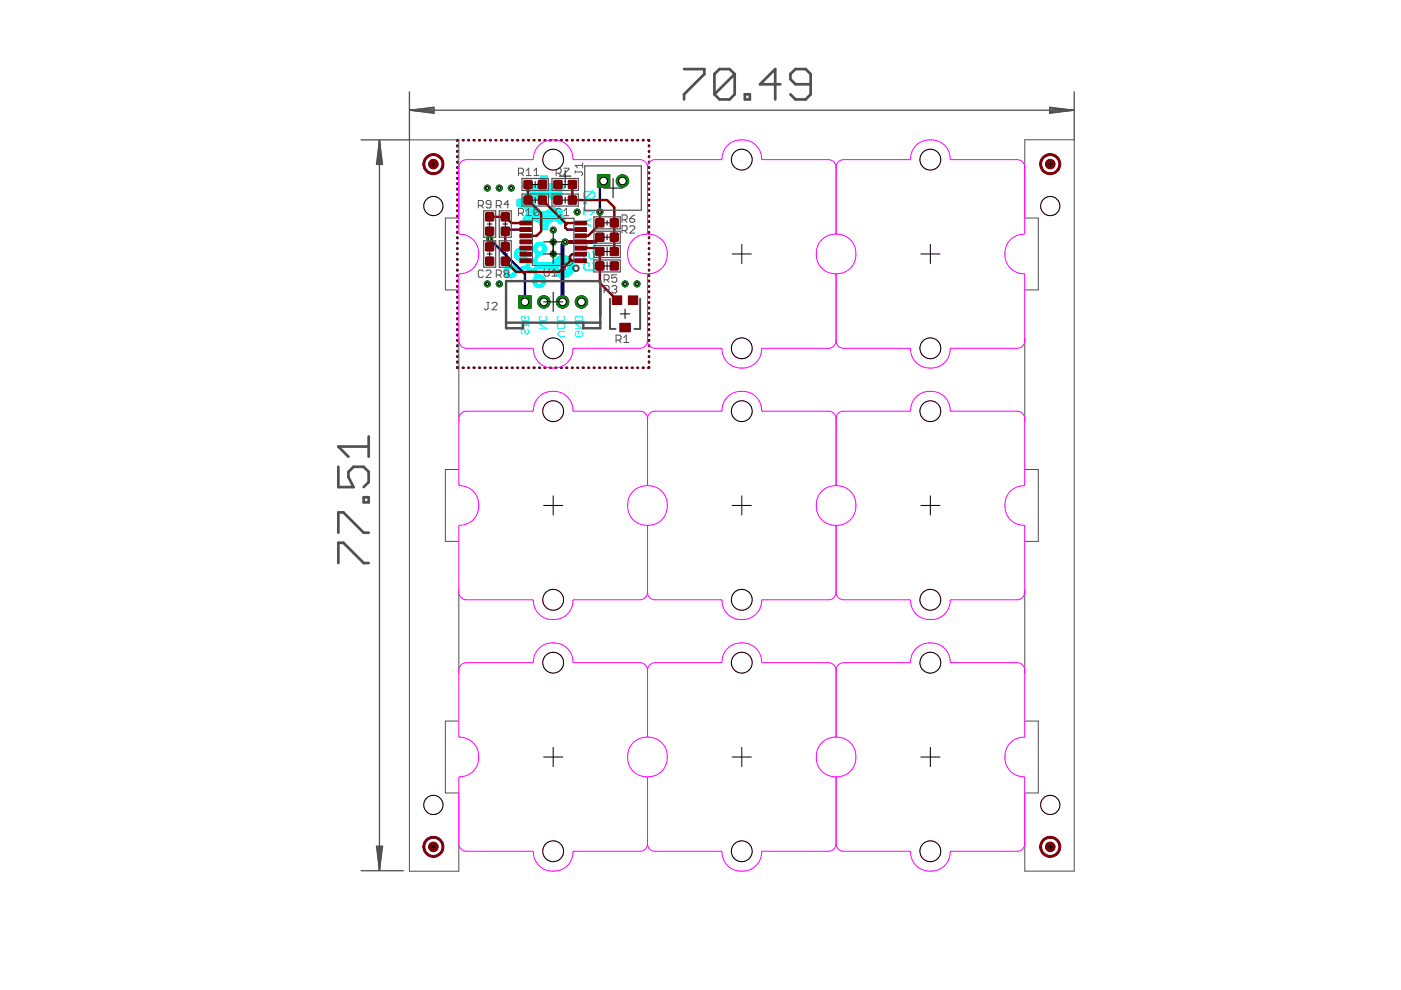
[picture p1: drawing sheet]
<svg xmlns="http://www.w3.org/2000/svg" width="297mm" height="210mm" viewBox="0 0 297 210" stroke-linecap="round" stroke-linejoin="round" font-family="sans-serif">
<path d="M118.6 37.3h2.5M119.8 36.1v2.5M118.9 56.4h1.9M119.8 55.4v1.9" fill="none" stroke="#000" stroke-width=".21"/>
<g fill="none" stroke="#0ff" stroke-width=".21">
<path d="M110.5 68.6v.6M110.5 68.9h1.6M111.8 69.8l.3 .2v.5l-.3 .3h-.2l-.3-.3v-.5l-.2-.2h-.3l-.3 .2v.5l.3 .3M111.8 67l.3 .3v.5l-.3 .3h-1l-.3-.3v-.5l.3-.3h.5v.6M112.1 68.6v.6M114.6 67l-.3 .3v.5l.3 .3h1.1l.2-.3v-.5l-.2-.3M115.9 68.7h-1.6l1.6 1h-1.6M118.4 67l-.2 .3v.5l.2 .3h1.1l.2-.3v-.5l-.2-.3M118.4 68.7l-.2 .2v.5l.2 .3h1.1l.2-.3v-.5l-.2-.2M119.7 70.3h-1l-.5 .5 .5 .6h1M122 67.3l.2-.3h1.1l.2 .3v.8h-1.5zM123.3 70.3l.2 .3v.5l-.2 .3h-1.1l-.2-.3v-.5l.2-.3h.5v.5"/>
<path d="M123.5 68.7h-1.5l1.5 1h-1.5"/>
</g>
<g fill="none" stroke="#0ff" stroke-width=".32">
<path d="M111.2 39.4l.8 1.5-.8 1.5v-.2l-1.3 .2v1.3h1.5l.6 1.5-.8 1.3M111.2 39.4h1.5M111.3 39.6h8.2M111.5 39.9h7.8M111.5 39.1h.9M111.7 38.8h.5M113.1 39.4l-1.3-.9-.9 1 .9 1.3-.5 1.2-1.6 .3v1.4l1.6 .2M113.7 39.4h3.2M114.4 38.9l.3-1.6h1.3l.3 1.6 1.3 .5M114.4 38.9l-1.2 .5M114.5 39.1l-1.5 .5-1-1-.8 .8M114.5 39.1h1.8"/>
<path d="M114.5 38.8h1.7M114.6 38.6h1.5M114.6 38.3h1.4M114.7 38h1.2M114.7 37.7h1.1M115.8 37.6l.5 1.5M116 37.6h-1.3l-.2 1.5M116.3 39.1l1.2 .5 1.3-.7 .8 .7-.8 1 .3 .5-2.1 .8-.5-.5-1.5-.5-1.3 .8v-.3l-.5 1.5M117.6 39.4l1.3-.8 .9 .9-.8 1.2 .3 .5-2.3 1M117.9 39.4h1.4M118.4 39.1h.6M109.9 43.5h3.4"/>
<path d="M109.9 43.2h3.4M109.9 42.9h3.3M109.9 42.7h3.4M110.1 42.4h3.3M111.2 46.5l.5 .7 1.5-.7 1.3 .5M111.2 46.5h8.4M111.3 42.1h2.2M111.4 46.8h1.3M111.4 46.2h8M111.5 43.8h1.9M111.5 41.8h2.1M111.5 45.9h7.6"/>
<path d="M111.5 47h.6M111.5 44h1.9M111.6 41.6h2.3M111.6 40.2h7.5M111.7 44.3h1.9M111.7 45.7h7.3M111.7 44.6h2.4M111.7 40.5h7.2M111.8 41.3h2.5M111.8 44.8h2.8M111.8 45.4h7.1M111.9 40.7h7"/>
<path d="M111.9 41h2.9M111.9 45.1h7.1M113.2 42.9l.3 1.3 1.2 .8h1.3l1-1.1 2.1 1.1-.3 .5 .8 1M113.9 46.8h3M114.5 47l.2 1.5h1.3v-1.5M114.5 47h1.5M114.5 47.3h1.5M114.6 47.6h1.4M114.6 47.8h1.4M114.7 48.1h1.3M114.7 48.4h1.3M115.4 41h3.6"/>
<path d="M116.1 44.8h2.7M116.2 41.3h2.5M116.4 44.6h1.9M116.7 44.3h1M116.7 41.6h1.3M116.9 42.2a1.86 1.86 0 0 0-2.8-.6 1.86 1.86 0 0 0 0 2.9 1.86 1.86 0 0 0 2.8-.7M116.9 44h.3M116.9 41.8h.3M117 43.8l2.3 1-.3 .5 .8 1.2-.9 1-1.3-.9-1.3 .5-.3 1.6h-1.3l-.3-1.6-1.3-.5-1.3 .9-.9-1 .9-1.3-.5-1.2M118.2 46.8h1.1M118.5 47h.5M119.6 46.5l-.8 .7-1-.7-1.8 .5"/>
<path d="M123.8 52.6h2.2v-1.1l-.4-.4h-.7l-.4 .4v1.1M123.8 42.9h.4v.3h-.4zM123.8 44.1v1.5M123.8 51.1l.7 .7M123.8 44.8h2.2l-.7 .8M125.3 46.4l-1.5 .8 1.5 .7M125.6 55.8l.4 .4v.7l-.4 .4h-1.4l-.4-.4v-.7l.4-.4h.7v.7M125.6 40.6l.4 .4v.7l-.4 .4h-1.4M125.6 53.4l.4 .4v.7l-.4 .4h-.3l-.4-.4v-.7l-.4-.4h-.3l-.4 .4v.7l.4 .4M125.6 40.6h-1.4l-.4 .4v.7l.4 .4M125.6 40.6l-1.4 1.5"/>
</g>
<g fill="#0ff" stroke="#0ff" stroke-width=".21">
<path d="M121.7 56.4l.1 .2z"/>
<path d="M121.7 56v1z"/>
<path d="M121.6 55.8l.1 1.4z"/>
<path d="M121.6 55.6v1.7z"/>
<path d="M121.5 55.5l.1 2z"/>
<path d="M121.5 55.5v2.1z"/>
<path d="M121.4 55.4l.1 2.3z"/>
<path d="M121.4 55.2v2.5z"/>
<path d="M121.3 55.2l.1 2.6z"/>
<path d="M121.3 55.1v2.8z"/>
<path d="M121.2 55.1l.1 2.8z"/>
<path d="M121.2 55v3z"/>
<path d="M121.1 54.9l.1 3.2z"/>
<path d="M121.1 54.9v3.2z"/>
<path d="M121 54.8l.1 3.4z"/>
<path d="M121 54.8v3.5z"/>
<path d="M120.9 54.7l.1 3.6z"/>
<path d="M120.9 54.7v3.6z"/>
<path d="M120.8 54.6l.1 3.8z"/>
<path d="M120.8 54.6v3.8z"/>
<path d="M120.7 54.6l.1 3.8z"/>
<path d="M120.7 54.5v3.9z"/>
<path d="M120.6 54.5v4z"/>
<path d="M120.5 54.5l.1 4z"/>
<path d="M120.5 54.4v2z"/>
<path d="M120.5 56.6v2z"/>
<path d="M120.4 54.4l.1 1.8z"/>
<path d="M120.4 56.9l.1 1.7z"/>
<path d="M120.4 54.4v1.7z"/>
<path d="M120.4 57v1.7z"/>
<path d="M120.3 54.4l.1 1.5z"/>
<path d="M120.3 57.1l.1 1.6z"/>
<path d="M120.3 54.3v1.6z"/>
<path d="M120.3 57.1v1.6z"/>
<path d="M120.2 54.3v1.5z"/>
<path d="M120.2 57.2v1.5z"/>
<path d="M120.2 57.3v1.4z"/>
<path d="M120.1 54.3v1.4z"/>
<path d="M120.1 57.3v1.5z"/>
<path d="M120.1 54.3v1.3z"/>
<path d="M120 54.3l.1 1.3z"/>
<path d="M120 57.4l.1 1.3z"/>
<path d="M120 54.2v1.4z"/>
<path d="M120 57.4v1.3z"/>
<path d="M119.9 54.2l.1 1.3z"/>
<path d="M119.9 57.4l.1 1.4z"/>
<path d="M119.8 54.2l.1 1.3z"/>
<path d="M119.8 57.5l.1 1.3z"/>
<path d="M119.8 54.2v1.3z"/>
<path d="M119.8 57.5v1.3z"/>
<path d="M119.7 54.2v1.3z"/>
<path d="M119.7 57.5v1.3z"/>
<path d="M119.6 54.2v1.3z"/>
<path d="M119.6 57.5v1.3z"/>
<path d="M119.5 54.2l.1 1.3z"/>
<path d="M119.5 57.6l.1 1.2z"/>
<path d="M119.5 54.2v1.3z"/>
<path d="M119.5 57.6v1.2z"/>
<path d="M119.4 54.2l.1 1.3z"/>
<path d="M119.4 57.6l.1 1.2z"/>
<path d="M119.4 54.2v1.3z"/>
<path d="M119.4 57.6v1.2z"/>
<path d="M119.3 54.2l.1 1.3z"/>
<path d="M119.3 57.6l.1 1.2z"/>
<path d="M119.3 54.2v1.3z"/>
<path d="M119.3 57.6v1.2z"/>
<path d="M119.2 54.2v1.3z"/>
<path d="M119.2 57.5v1.3z"/>
<path d="M119.1 54.2l.1 1.3z"/>
<path d="M119.1 57.5l.1 1.3z"/>
<path d="M119.1 54.2v1.3z"/>
<path d="M119.1 57.5v1.3z"/>
<path d="M119 54.2l.1 1.3z"/>
<path d="M119 57.5l.1 1.3z"/>
<path d="M119 54.2v1.3z"/>
<path d="M119 57.5v1.3z"/>
<path d="M118.9 54.2l.1 1.3z"/>
<path d="M118.9 57.5l.1 1.3z"/>
<path d="M118.9 54.2v1.3z"/>
<path d="M118.9 57.4v1.3z"/>
<path d="M118.8 54.2l.1 1.4z"/>
<path d="M118.8 57.4l.1 1.3z"/>
<path d="M118.8 54.3v1.3z"/>
<path d="M118.8 57.4v1.3z"/>
<path d="M118.7 54.3l.1 1.3z"/>
<path d="M118.7 57.3l.1 1.5z"/>
<path d="M118.7 54.3v1.4z"/>
<path d="M118.7 57.3v1.4z"/>
<path d="M118.6 54.3l.1 1.5z"/>
<path d="M118.6 57.2l.1 1.5z"/>
<path d="M118.6 54.3v1.5z"/>
<path d="M118.6 57.2v1.5z"/>
<path d="M118.5 54.3l.1 1.6z"/>
<path d="M118.5 57.1l.1 1.6z"/>
<path d="M118.5 54.4v1.5z"/>
<path d="M118.5 57.1v1.6z"/>
<path d="M118.4 54.4l.1 1.7z"/>
<path d="M118.4 57l.1 1.6z"/>
<path d="M118.4 54.4v1.8z"/>
<path d="M118.4 56.8v1.8z"/>
<path d="M118.3 54.4l.1 4.2z"/>
<path d="M118.3 54.5v4z"/>
<path d="M118.2 54.5l.1 4z"/>
<path d="M118.2 54.5v4z"/>
<path d="M118.1 54.5l.1 3.9z"/>
<path d="M118.1 54.6v3.8z"/>
<path d="M118 54.6l.1 3.8z"/>
<path d="M118 54.7v3.6z"/>
<path d="M117.9 54.7l.1 3.6z"/>
<path d="M117.9 54.7v3.6z"/>
<path d="M117.8 54.8l.1 3.5z"/>
<path d="M117.8 54.8v3.4z"/>
<path d="M117.7 54.9l.1 3.2z"/>
<path d="M117.7 54.9v3.2z"/>
<path d="M117.6 55l.1 3z"/>
<path d="M117.6 55.1v2.8z"/>
<path d="M117.5 55.1l.1 2.8z"/>
<path d="M117.5 55.2v2.6z"/>
<path d="M117.4 55.3l.1 2.4z"/>
<path d="M117.4 55.4v2.2z"/>
<path d="M117.3 55.5v2z"/>
<path d="M117.2 55.6l.1 1.8z"/>
<path d="M117.2 55.6v1.7z"/>
<path d="M117.1 55.7l.1 1.6z"/>
<path d="M117.1 55.6v1.6z"/>
<path d="M117 55.7l.1 1.5z"/>
<path d="M117 55.7v1.5z"/>
<path d="M116.9 55.7v1.4z"/>
<path d="M116.9 55.8v1.3z"/>
<path d="M116.8 55.8v1.3z"/>
<path d="M116.7 55.8l.1 1.3z"/>
<path d="M116.6 55.8l.1 1.3z"/>
<path d="M116.6 55.8v1.3z"/>
<path d="M116.5 55.8l.1 1.3z"/>
<path d="M116.5 55.8v1.3z"/>
<path d="M116.4 55.8v1.3z"/>
<path d="M116.3 55.8v1.3z"/>
<path d="M116.2 55.8l.1 1.3z"/>
<path d="M116.2 55.8v1.3z"/>
<path d="M116.1 55.8l.1 1.2z"/>
<path d="M116.1 55.8v1.2z"/>
<path d="M116 55.8l.1 1.2z"/>
<path d="M116 55.8v1.2z"/>
<path d="M115.9 55.8v1.2z"/>
<path d="M115.8 55.8l.1 1.2z"/>
<path d="M115.8 55.8v1.2z"/>
<path d="M115.7 52.3l.1 .8z"/>
<path d="M115.7 55.8l.1 1.2z"/>
<path d="M115.7 52.2v1z"/>
<path d="M115.7 55.8v1.2z"/>
<path d="M115.6 52.1l.1 1.2z"/>
<path d="M115.6 55.8l.1 1.2z"/>
<path d="M115.6 52v1.4z"/>
<path d="M115.6 55.8v1.2z"/>
<path d="M115.6 59.3v.7z"/>
<path d="M115.5 51.9l.1 1.6z"/>
<path d="M115.5 55.8l.1 1.2z"/>
<path d="M115.5 59.2l.1 .9z"/>
<path d="M115.5 51.8v1.8z"/>
<path d="M115.5 55.7v1.3z"/>
<path d="M115.5 59.1v1.2z"/>
<path d="M115.4 51.8l.1 1.8z"/>
<path d="M115.4 55.7l.1 1.3z"/>
<path d="M115.4 59l.1 1.3z"/>
<path d="M115.4 51.7v2z"/>
<path d="M115.4 55.7v1.3z"/>
<path d="M115.4 58.9v1.5z"/>
<path d="M115.3 51.7l.1 2z"/>
<path d="M115.3 55.7l.1 1.3z"/>
<path d="M115.3 58.8l.1 1.7z"/>
<path d="M115.3 51.6v2.2z"/>
<path d="M115.3 55.7v1.3z"/>
<path d="M115.3 58.8v1.7z"/>
<path d="M115.2 51.6l.1 2.2z"/>
<path d="M115.2 55.7l.1 1.3z"/>
<path d="M115.2 58.7l.1 1.9z"/>
<path d="M115.2 51.6v2.2z"/>
<path d="M115.2 55.7v1.3z"/>
<path d="M115.2 58.7v1.9z"/>
<path d="M115.1 51.5l.1 2.4z"/>
<path d="M115.1 55.7l.1 1.3z"/>
<path d="M115.1 58.6l.1 2.1z"/>
<path d="M115.1 51.5v1.1z"/>
<path d="M115.1 52.8v1.1z"/>
<path d="M115.1 55.7v1.3z"/>
<path d="M115.1 58.5v2.2z"/>
<path d="M115 51.5l.1 1z"/>
<path d="M115 53l.1 .9z"/>
<path d="M115 55.7l.1 1.3z"/>
<path d="M115 58.5l.1 2.3z"/>
<path d="M115 51.5v.8z"/>
<path d="M115 53v1z"/>
<path d="M115 55.7v1.3z"/>
<path d="M115 58.5v2.3z"/>
<path d="M114.9 51.4l.1 .9z"/>
<path d="M114.9 53.2l.1 .8z"/>
<path d="M114.9 55.7l.1 1.3z"/>
<path d="M114.9 58.4l.1 1.3z"/>
<path d="M114.9 59.7l.1 1.1z"/>
<path d="M114.9 51.4v.8z"/>
<path d="M114.9 53.2v.8z"/>
<path d="M114.9 55.7v1.3z"/>
<path d="M114.9 58.4v1z"/>
<path d="M114.9 59.9v.9z"/>
<path d="M114.8 51.4l.1 .8z"/>
<path d="M114.8 53.3l.1 .7z"/>
<path d="M114.8 55.7l.1 1.3z"/>
<path d="M114.8 58.4l.1 .9z"/>
<path d="M114.8 60l.1 .9z"/>
<path d="M114.8 51.4v.8z"/>
<path d="M114.8 53.3v.7z"/>
<path d="M114.8 55.7v1.3z"/>
<path d="M114.8 58.4v.8z"/>
<path d="M114.8 60.1v.8z"/>
<path d="M114.7 51.4l.1 .8z"/>
<path d="M114.7 53.3l.1 .7z"/>
<path d="M114.7 55.7l.1 1.3z"/>
<path d="M114.7 58.4l.1 .8z"/>
<path d="M114.7 60.1l.1 .8z"/>
<path d="M114.7 51.4v.7z"/>
<path d="M114.7 53.3v.7z"/>
<path d="M114.7 55.7v1.3z"/>
<path d="M114.7 58.4v.8z"/>
<path d="M114.7 60.2v.7z"/>
<path d="M114.6 51.4l.1 .7z"/>
<path d="M114.6 53.3l.1 .7z"/>
<path d="M114.6 55.7l.1 1.3z"/>
<path d="M114.6 58.3l.1 .8z"/>
<path d="M114.6 60.2l.1 .7z"/>
<path d="M114.6 51.4v.7z"/>
<path d="M114.6 53.4v.7z"/>
<path d="M114.6 55.7v1.3z"/>
<path d="M114.6 58.3v.8z"/>
<path d="M114.6 60.2v.8z"/>
<path d="M114.5 51.4l.1 .7z"/>
<path d="M114.5 53.4l.1 .7z"/>
<path d="M114.5 55.7l.1 1.3z"/>
<path d="M114.5 58.3l.1 .8z"/>
<path d="M114.5 60.3l.1 .7z"/>
<path d="M114.5 51.4v.7z"/>
<path d="M114.5 53.4v.7z"/>
<path d="M114.5 55.7v1.3z"/>
<path d="M114.5 58.3v.8z"/>
<path d="M114.5 60.3v.7z"/>
<path d="M114.4 51.4l.1 .7z"/>
<path d="M114.4 53.4l.1 .7z"/>
<path d="M114.4 55.7l.1 1.3z"/>
<path d="M114.4 58.3l.1 .8z"/>
<path d="M114.4 60.3l.1 .7z"/>
<path d="M114.4 51.4v.7z"/>
<path d="M114.4 53.4v.7z"/>
<path d="M114.4 55.7v1.3z"/>
<path d="M114.4 58.3v.8z"/>
<path d="M114.4 60.3v.7z"/>
<path d="M114.3 51.4l.1 .7z"/>
<path d="M114.3 53.4l.1 .7z"/>
<path d="M114.3 55.7l.1 1.3z"/>
<path d="M114.3 58.3l.1 .7z"/>
<path d="M114.3 60.3l.1 .7z"/>
<path d="M114.3 51.4v.7z"/>
<path d="M114.3 53.4v.8z"/>
<path d="M114.3 55.7v1.3z"/>
<path d="M114.3 58.3v.7z"/>
<path d="M114.3 60.3v.7z"/>
<path d="M114.2 51.4l.1 .7z"/>
<path d="M114.2 53.3l.1 .9z"/>
<path d="M114.2 55.7l.1 1.3z"/>
<path d="M114.2 58.3l.1 .7z"/>
<path d="M114.2 60.3l.1 .7z"/>
<path d="M114.2 51.4v.8z"/>
<path d="M114.2 53.3v1z"/>
<path d="M114.2 55.7v1.3z"/>
<path d="M114.2 58.3v.8z"/>
<path d="M114.2 60.3v.7z"/>
<path d="M114.1 51.4l.1 .8z"/>
<path d="M114.1 53.3l.1 1z"/>
<path d="M114.1 55.7l.1 1.3z"/>
<path d="M114.1 58.3l.1 .8z"/>
<path d="M114.1 60.3l.1 .7z"/>
<path d="M114.1 51.4v.8z"/>
<path d="M114.1 53.3v1.1z"/>
<path d="M114.1 55.7v1.3z"/>
<path d="M114.1 58.3v.8z"/>
<path d="M114.1 60.3v.7z"/>
<path d="M114 51.4v.8z"/>
<path d="M114 53.2v1.4z"/>
<path d="M114 55.6v1.5z"/>
<path d="M114 58.3v.8z"/>
<path d="M114 60.3v.7z"/>
<path d="M114 51.4v.9z"/>
<path d="M114 53.2v1.5z"/>
<path d="M114 58.2v.9z"/>
<path d="M114 60.2v.7z"/>
<path d="M113.9 51.5l.1 .8z"/>
<path d="M113.9 53.1l.1 1.7z"/>
<path d="M113.9 55.5l.1 1.7z"/>
<path d="M113.9 58.1l.1 1.1z"/>
<path d="M113.9 60.2l.1 .7z"/>
<path d="M113.9 51.5v1z"/>
<path d="M113.9 53v2z"/>
<path d="M113.9 55.5v1.8z"/>
<path d="M113.9 58v1.2z"/>
<path d="M113.9 60.2v.7z"/>
<path d="M113.8 51.5l.1 1.1z"/>
<path d="M113.8 52.9l.1 2.2z"/>
<path d="M113.8 55.4l.1 1.9z"/>
<path d="M113.8 57.9l.1 1.3z"/>
<path d="M113.8 60.1l.1 .8z"/>
<path d="M113.7 51.5l.1 5.9z"/>
<path d="M113.7 57.7l.1 1.6z"/>
<path d="M113.7 60.1l.1 .8z"/>
<path d="M113.7 51.6v5.8z"/>
<path d="M113.7 57.6v1.8z"/>
<path d="M113.7 60v.9z"/>
<path d="M113.7 51.6v7.9z"/>
<path d="M113.7 59.9v.9z"/>
<path d="M113.6 51.6v9.2z"/>
<path d="M113.6 51.7v2.1z"/>
<path d="M113.6 54.2v6.6z"/>
<path d="M113.5 51.7v2z"/>
<path d="M113.5 54.3v1.9z"/>
<path d="M113.5 56.5v4.2z"/>
<path d="M113.5 51.8v1.8z"/>
<path d="M113.5 54.5v1.5z"/>
<path d="M113.5 56.6v4.1z"/>
<path d="M113.4 51.8l.1 1.8z"/>
<path d="M113.4 54.6l.1 1.3z"/>
<path d="M113.4 56.7l.1 1.7z"/>
<path d="M113.4 58.5l.1 2.2z"/>
<path d="M113.3 51.9l.1 1.6z"/>
<path d="M113.3 54.7l.1 1.2z"/>
<path d="M113.3 56.8l.1 1.5z"/>
<path d="M113.3 58.7l.1 1.9z"/>
<path d="M113.3 52v1.5z"/>
<path d="M113.3 54.9v1z"/>
<path d="M113.3 56.8v1.3z"/>
<path d="M113.3 58.7v1.9z"/>
<path d="M113.2 52.1l.1 1.3z"/>
<path d="M113.2 54.9l.1 .9z"/>
<path d="M113.2 56.9l.1 1.1z"/>
<path d="M113.2 58.8l.1 1.7z"/>
<path d="M113.2 52.2v1.1z"/>
<path d="M113.2 55v.8z"/>
<path d="M113.2 56.9v.9z"/>
<path d="M113.2 58.9v1.5z"/>
<path d="M113.2 52.3v.8z"/>
<path d="M113.1 52.6v.3z"/>
<path d="M113.1 55v.7z"/>
<path d="M113.1 56.9v.8z"/>
<path d="M113.1 59v1.3z"/>
<path d="M113.1 59.1v1.1z"/>
<path d="M113 55v.7z"/>
<path d="M113 57v.7z"/>
<path d="M113 59.3v.8z"/>
<path d="M112.9 55l.1 .7z"/>
<path d="M112.9 57l.1 .7z"/>
<path d="M112.9 59.5l.1 .3z"/>
<path d="M112.9 55v.7z"/>
<path d="M112.9 57v.7z"/>
<path d="M112.8 55l.1 .7z"/>
<path d="M112.8 57l.1 .7z"/>
<path d="M112.8 55v.7z"/>
<path d="M112.8 57v.7z"/>
<path d="M112.7 55l.1 .7z"/>
<path d="M112.7 57l.1 .7z"/>
<path d="M112.7 55v.7z"/>
<path d="M112.7 57v.7z"/>
<path d="M112.6 55l.1 .7z"/>
<path d="M112.6 56.9l.1 .8z"/>
<path d="M112.6 55v.8z"/>
<path d="M112.6 56.9v.8z"/>
<path d="M112.5 55l.1 .8z"/>
<path d="M112.5 56.9l.1 .7z"/>
<path d="M112.5 55v.8z"/>
<path d="M112.5 56.9v.7z"/>
<path d="M112.4 55.1l.1 .8z"/>
<path d="M112.4 56.8l.1 .8z"/>
<path d="M112.4 55.1v.8z"/>
<path d="M112.4 56.8v.8z"/>
<path d="M112.3 55.1l.1 .8z"/>
<path d="M112.3 56.7l.1 .9z"/>
<path d="M112.3 55.1v1z"/>
<path d="M112.3 56.6v1z"/>
<path d="M112.2 55.1l.1 1.1z"/>
<path d="M112.2 56.5l.1 1z"/>
<path d="M112.2 55.1v2.4z"/>
<path d="M112.1 55l.1 2.5z"/>
<path d="M112.1 55.1v2.3z"/>
<path d="M112 55l.1 2.4z"/>
<path d="M112 55v2.4z"/>
<path d="M111.9 54.9l.1 2.4z"/>
<path d="M111.9 54.9v2.4z"/>
<path d="M111.8 54.8l.1 2.4z"/>
<path d="M111.8 54.8v2.3z"/>
<path d="M111.7 54.7l.1 2.4z"/>
<path d="M111.7 53.6v.7z"/>
<path d="M111.7 54.7v.8z"/>
<path d="M111.7 55.7v1.3z"/>
<path d="M111.6 53.4l.1 2z"/>
<path d="M111.6 55.8l.1 1.2z"/>
<path d="M111.6 53.3v2.1z"/>
<path d="M111.6 55.9v1z"/>
<path d="M111.5 53.2l.1 2.1z"/>
<path d="M111.5 56.2l.1 .7z"/>
<path d="M111.5 53.1v2.2z"/>
<path d="M111.5 56.3v.6z"/>
<path d="M111.4 53l.1 2.2z"/>
<path d="M111.4 56.4l.1 .5z"/>
<path d="M111.4 53v2.2z"/>
<path d="M111.4 56.4v.6z"/>
<path d="M111.3 53l.1 2.2z"/>
<path d="M111.3 56.4l.1 .6z"/>
<path d="M111.3 52.9v2.2z"/>
<path d="M111.3 56.4v.6z"/>
<path d="M111.2 52.9l.1 2.2z"/>
<path d="M111.2 56.4l.1 .6z"/>
<path d="M111.2 52.8v2.3z"/>
<path d="M111.2 56.4v.6z"/>
<path d="M111.1 52.8l.1 2.3z"/>
<path d="M111.1 56.5l.1 .5z"/>
<path d="M111.1 52.8v2.3z"/>
<path d="M111.1 56.5v.5z"/>
<path d="M111 52.7l.1 2.5z"/>
<path d="M111 56.5l.1 .6z"/>
<path d="M111 52.7v1z"/>
<path d="M111 54.1v1z"/>
<path d="M111 56.5v.6z"/>
<path d="M110.9 52.6l.1 1z"/>
<path d="M110.9 54.2l.1 1z"/>
<path d="M110.9 56.5l.1 .6z"/>
<path d="M110.9 52.7v.8z"/>
<path d="M110.9 54.3v.8z"/>
<path d="M110.9 56.5v.6z"/>
<path d="M110.8 52.7v.7z"/>
<path d="M110.8 54.4v.8z"/>
<path d="M110.8 56.5v.6z"/>
<path d="M110.8 52.6v.8z"/>
<path d="M110.8 56.6v.5z"/>
<path d="M110.7 52.6v.8z"/>
<path d="M110.7 54.4v.8z"/>
<path d="M110.7 56.6v.5z"/>
<path d="M110.7 52.6v.7z"/>
<path d="M110.7 54.5v.7z"/>
<path d="M110.7 56.6v.6z"/>
<path d="M110.6 52.6l.1 .7z"/>
<path d="M110.6 54.5l.1 .7z"/>
<path d="M110.6 56.6l.1 .6z"/>
<path d="M110.6 52.6v.7z"/>
<path d="M110.6 54.5v.7z"/>
<path d="M110.6 56.6v.6z"/>
<path d="M110.5 52.6l.1 .7z"/>
<path d="M110.5 54.5l.1 .7z"/>
<path d="M110.5 56.6l.1 .6z"/>
<path d="M110.4 52.6l.1 .7z"/>
<path d="M110.4 54.5l.1 .7z"/>
<path d="M110.4 56.6l.1 .6z"/>
<path d="M110.4 52.6v.7z"/>
<path d="M110.4 54.5v.7z"/>
<path d="M110.4 56.7v.5z"/>
<path d="M110.3 52.6v.7z"/>
<path d="M110.3 54.5v.7z"/>
<path d="M110.3 56.7v.6z"/>
<path d="M110.2 52.6v.7z"/>
<path d="M110.2 54.5v.7z"/>
<path d="M110.2 56.7v.6z"/>
<path d="M110.1 52.6l.1 .7z"/>
<path d="M110.1 54.5l.1 .7z"/>
<path d="M110.1 56.7l.1 .6z"/>
<path d="M110 52.6l.1 .7z"/>
<path d="M110 54.5l.1 .7z"/>
<path d="M110 56.8l.1 .5z"/>
<path d="M110 52.6v.8z"/>
<path d="M110 54.4v.8z"/>
<path d="M110 56.8v.5z"/>
<path d="M109.9 52.7l.1 .7z"/>
<path d="M109.9 54.4l.1 .8z"/>
<path d="M109.9 56.8l.1 .6z"/>
<path d="M109.9 52.7v.8z"/>
<path d="M109.9 54.3v.9z"/>
<path d="M109.9 56.8v.6z"/>
<path d="M109.9 54.3v.8z"/>
<path d="M109.8 52.7v.9z"/>
<path d="M109.8 54.2v1z"/>
<path d="M109.8 56.8v.6z"/>
<path d="M109.7 52.7l.1 1z"/>
<path d="M109.7 54.1l.1 1z"/>
<path d="M109.7 56.8l.1 .7z"/>
<path d="M109.7 52.8v2.3z"/>
<path d="M109.7 56.8v.7z"/>
<path d="M109.6 52.7l.1 2.3z"/>
<path d="M109.6 56.9l.1 .6z"/>
<path d="M109.6 52.8v2.2z"/>
<path d="M109.6 56.9v.7z"/>
<path d="M109.5 52.9l.1 2.1z"/>
<path d="M109.5 56.8l.1 .9z"/>
<path d="M109.5 52.9v2z"/>
<path d="M109.5 56.8v1.1z"/>
<path d="M109.5 56.8v1.2z"/>
<path d="M109.4 53v1.8z"/>
<path d="M109.4 56.8v1.3z"/>
<path d="M109.3 53.1l.1 1.7z"/>
<path d="M109.3 56.8l.1 1.5z"/>
<path d="M109.3 53.1v1.6z"/>
<path d="M109.3 56.7v1.6z"/>
<path d="M109.2 53.1l.1 1.5z"/>
<path d="M109.2 56.7l.1 1.7z"/>
<path d="M109.2 53.3v1.3z"/>
<path d="M109.2 56.6v1.8z"/>
<path d="M109.1 53.4l.1 1z"/>
<path d="M109.1 56.6l.1 1.9z"/>
<path d="M109.1 53.5v.8z"/>
<path d="M109.1 56.5v2z"/>
<path d="M109 53.7l.1 .4z"/>
<path d="M109 56.5l.1 2.1z"/>
<path d="M109 56.4v2.3z"/>
<path d="M108.9 56.4l.1 2.3z"/>
<path d="M108.9 56.4v2.3z"/>
<path d="M108.8 56.4l.1 1z"/>
<path d="M108.8 57.6l.1 1.1z"/>
<path d="M108.8 56.3v1z"/>
<path d="M108.8 57.8v1z"/>
<path d="M108.7 56.3l.1 .9z"/>
<path d="M108.7 57.9l.1 .8z"/>
<path d="M108.7 56.3v.8z"/>
<path d="M108.7 58v.8z"/>
<path d="M108.6 56.3l.1 .7z"/>
<path d="M108.6 58l.1 .8z"/>
<path d="M108.6 56.3v.7z"/>
<path d="M108.6 58v.8z"/>
<path d="M108.5 56.2l.1 .8z"/>
<path d="M108.5 58.1l.1 .7z"/>
<path d="M108.5 56.2v.7z"/>
<path d="M108.5 58.1v.7z"/>
<path d="M108.4 56.2l.1 .7z"/>
<path d="M108.4 58.1l.1 .8z"/>
<path d="M108.4 56.2v.7z"/>
<path d="M108.4 58.1v.8z"/>
<path d="M108.3 56.2l.1 .7z"/>
<path d="M108.3 58.1l.1 .8z"/>
<path d="M108.3 56.2v.7z"/>
<path d="M108.3 58.1v.8z"/>
<path d="M108.2 56.2l.1 .7z"/>
<path d="M108.2 58.2l.1 .7z"/>
<path d="M108.2 56.2v.7z"/>
<path d="M108.2 58.2v.7z"/>
<path d="M108.1 56.2l.1 .7z"/>
<path d="M108.1 58.2l.1 .7z"/>
<path d="M108.1 56.2v.7z"/>
<path d="M108.1 58.1v.8z"/>
<path d="M108 56.2l.1 .7z"/>
<path d="M108 58.1l.1 .8z"/>
<path d="M108 56.2v.7z"/>
<path d="M108 58.1v.8z"/>
<path d="M107.9 56.2l.1 .7z"/>
<path d="M107.9 58.1l.1 .7z"/>
<path d="M107.9 56.2v.8z"/>
<path d="M107.9 58.1v.7z"/>
<path d="M107.8 56.3l.1 .7z"/>
<path d="M107.8 58l.1 .8z"/>
<path d="M107.8 56.3v.7z"/>
<path d="M107.8 58v.8z"/>
<path d="M107.7 56.3l.1 .8z"/>
<path d="M107.7 58l.1 .8z"/>
<path d="M107.7 56.3v.9z"/>
<path d="M107.7 57.9v.8z"/>
<path d="M107.6 56.3l.1 .9z"/>
<path d="M107.6 57.8l.1 1z"/>
<path d="M107.6 56.4v1z"/>
<path d="M107.6 57.7v1z"/>
<path d="M107.5 56.4v2.3z"/>
<path d="M107.4 56.5l.1 2.2z"/>
<path d="M107.4 56.5v2.1z"/>
<path d="M107.3 56.5l.1 2z"/>
<path d="M107.3 56.6v1.9z"/>
<path d="M107.2 56.6l.1 1.8z"/>
<path d="M107.2 56.7v1.7z"/>
<path d="M107.1 56.8v1.5z"/>
<path d="M107 56.9v1.2z"/>
<path d="M107 57v1z"/>
<path d="M106.9 57.2l.1 .7z"/>
<path d="M106.8 57.5l.1 .1z"/>
<path d="M106.8 57.1v.2z"/>
</g>
<g fill="none" stroke="#000080" stroke-width=".51">
<path d="M97 30.9v.1M97 32v.2M97 33.2v.1M97 34.3v.1M97 35.5v.1M97 36.6v.1M97 37.7v.2M97 38.9v.1M97.1 29.7l-.1 .1M98.1 29.7h.2M99.3 29.7h.1M100.4 29.7h.2"/>
<path d="M101.6 29.7h.1M102.8 29.7h.1M103.9 29.7h.2M105.1 29.7h.1M106.2 29.7h.2M107.4 29.7h.1M108.5 29.7h.2M109.7 29.7h.1M110.8 29.7h.2M112 29.7h.1M113.2 29.7h.1M114.3 29.7h.2"/>
<path d="M115.5 29.7h.1M116.6 29.7h.2M117.8 29.7h.1M119 29.7h.1M120.1 29.7h.1M121.3 29.7h.1M122.4 29.7h.2M123.6 29.7h.1M124.7 29.7h.2M125.9 29.7h.1M127 29.7h.2M128 38.4l-.8 .8v5.8"/>
<path d="M128.2 29.7h.2M129.4 29.7h.1M130.5 29.7h.2M131.7 29.7h.1M132.8 29.7h.2M134 29.7h.1M135.1 29.7h.2M136.3 29.7h.1M137.5 29.7l.1 .1M137.6 30.9v.1M137.6 32v.2M137.6 33.2v.1"/>
<path d="M137.6 34.3v.1M137.6 35.5v.1M137.6 36.6v.1M137.6 37.7v.2M137.6 38.9v.1M97 40v.2M97 41.2v.1M97 42.3v.2M97 43.5v.1M97 44.6v.1M97 45.8v.1M97 46.9v.1"/>
<path d="M97 48v.2M97 49.2v.1M97 50.4v.1M97 51.5v.1M97 52.6v.2M97 53.8v.1M97 54.9v.2M97 56.1v.1M97 57.2v.1M97 58.4v.1M97 59.5v.1M103.8 50.7l7.5 7.4v5.9"/>
<path d="M137.6 40v.2M137.6 41.2v.1M137.6 42.3v.2M137.6 43.5v.1M137.6 44.6v.1M137.6 45.8v.1M137.6 46.9v.1M137.6 48v.2M137.6 49.2v.1M137.6 50.4v.1M137.6 51.5v.1M137.6 52.6v.2"/>
<path d="M137.6 53.8v.1M137.6 54.9v.2M137.6 56.1v.1M137.6 57.2v.1M137.6 58.4v.1M137.6 59.5v.1M97 60.7v.1M97 61.8v.1M97 62.9v.2M97 64.1v.1M97 65.2v.2M97 66.4v.1"/>
<path d="M97 67.5v.2M97 68.7v.1M97 69.8v.2M97 71v.1M97 72.1v.1M97 73.3v.1M97 74.4v.1M97 75.5v.2M97 76.7v.1M97 77.9l.1 .1M98.1 78h.2M99.3 78h.1"/>
<path d="M100.4 78h.2M101.6 78h.1M102.8 78h.1M103.9 78h.2M105.1 78h.1M106.2 78h.2M107.4 78h.1M108.5 78h.2M109.7 78h.1M110.8 78h.2M112 78h.1M113.2 78h.1"/>
<path d="M114.3 78h.2M115.5 78h.1M116.6 78h.2M117.8 78h.1M119 78h.1M120.1 78h.1M121.3 78h.1M122.4 78h.2M123.6 78h.1M124.7 78h.2M125.9 78h.1M127 78h.2"/>
<path d="M128.2 78h.2M129.4 78h.1M130.5 78h.2M131.7 78h.1M132.8 78h.2M134 78h.1M135.1 78h.2M136.3 78h.1M137.6 60.7v.1M137.6 61.8v.1M137.6 62.9v.2M137.6 64.1v.1"/>
<path d="M137.6 65.2v.2M137.6 66.4v.1M137.6 67.5v.2M137.6 68.7v.1M137.6 69.8v.2M137.6 71v.1M137.6 72.1v.1M137.6 73.3v.1M137.6 74.4v.1M137.6 75.5v.2M137.6 76.7v.1M137.6 77.9l-.1 .1"/>
</g>
<path d="M119.8 51.3l-.5 .6v12.1" fill="none" stroke="#000080" stroke-width=".83"/>
<circle cx="132" cy="38.4" r="1.31" fill="#008000" stroke="#008000" stroke-width=".21"/>
<circle cx="132" cy="38.4" r=".8" fill="#fff" stroke="#000" stroke-width=".21"/>
<path d="M126.7 37.1h2.6v2.6h-2.6z" fill="#008000" stroke="#008000" stroke-width=".21"/>
<circle cx="128" cy="38.4" r=".8" fill="#fff" stroke="#000" stroke-width=".21"/>
<path d="M110 62.7h2.6v2.6h-2.6z" fill="#008000" stroke="#008000" stroke-width=".21"/>
<circle cx="111.3" cy="64" r=".8" fill="#fff" stroke="#000" stroke-width=".21"/>
<circle cx="115.3" cy="64" r="1.31" fill="#008000" stroke="#008000" stroke-width=".21"/>
<circle cx="115.3" cy="64" r=".8" fill="#fff" stroke="#000" stroke-width=".21"/>
<circle cx="119.3" cy="64" r="1.31" fill="#008000" stroke="#008000" stroke-width=".21"/>
<circle cx="119.3" cy="64" r=".8" fill="#fff" stroke="#000" stroke-width=".21"/>
<circle cx="123.3" cy="64" r="1.31" fill="#008000" stroke="#008000" stroke-width=".21"/>
<circle cx="123.3" cy="64" r=".8" fill="#fff" stroke="#000" stroke-width=".21"/>
<circle cx="117.3" cy="51.3" r=".64" fill="#008000" stroke="#008000" stroke-width=".21"/>
<circle cx="117.3" cy="51.3" r=".3" fill="#fff" stroke="#000" stroke-width=".21"/>
<circle cx="117.3" cy="53.8" r=".64" fill="#008000" stroke="#008000" stroke-width=".21"/>
<circle cx="117.3" cy="53.8" r=".3" fill="#fff" stroke="#000" stroke-width=".21"/>
<circle cx="122.4" cy="45" r=".64" fill="#008000" stroke="#008000" stroke-width=".21"/>
<circle cx="122.4" cy="45" r=".3" fill="#fff" stroke="#000" stroke-width=".21"/>
<circle cx="108.4" cy="39.9" r=".64" fill="#008000" stroke="#008000" stroke-width=".21"/>
<circle cx="108.4" cy="39.9" r=".3" fill="#fff" stroke="#000" stroke-width=".21"/>
<circle cx="105.9" cy="39.9" r=".64" fill="#008000" stroke="#008000" stroke-width=".21"/>
<circle cx="105.9" cy="39.9" r=".3" fill="#fff" stroke="#000" stroke-width=".21"/>
<circle cx="103.3" cy="39.9" r=".64" fill="#008000" stroke="#008000" stroke-width=".21"/>
<circle cx="103.3" cy="39.9" r=".3" fill="#fff" stroke="#000" stroke-width=".21"/>
<circle cx="117.3" cy="48.8" r=".64" fill="#008000" stroke="#008000" stroke-width=".21"/>
<circle cx="117.3" cy="48.8" r=".3" fill="#fff" stroke="#000" stroke-width=".21"/>
<circle cx="132.5" cy="60.2" r=".64" fill="#008000" stroke="#008000" stroke-width=".21"/>
<circle cx="132.5" cy="60.2" r=".3" fill="#fff" stroke="#000" stroke-width=".21"/>
<circle cx="135.1" cy="60.2" r=".64" fill="#008000" stroke="#008000" stroke-width=".21"/>
<circle cx="135.1" cy="60.2" r=".3" fill="#fff" stroke="#000" stroke-width=".21"/>
<circle cx="105.9" cy="60.2" r=".64" fill="#008000" stroke="#008000" stroke-width=".21"/>
<circle cx="105.9" cy="60.2" r=".3" fill="#fff" stroke="#000" stroke-width=".21"/>
<circle cx="103.3" cy="60.2" r=".64" fill="#008000" stroke="#008000" stroke-width=".21"/>
<circle cx="103.3" cy="60.2" r=".3" fill="#fff" stroke="#000" stroke-width=".21"/>
<circle cx="127.2" cy="45" r=".64" fill="#008000" stroke="#008000" stroke-width=".21"/>
<circle cx="127.2" cy="45" r=".3" fill="#fff" stroke="#000" stroke-width=".21"/>
<circle cx="119.8" cy="51.3" r=".64" fill="#008000" stroke="#008000" stroke-width=".21"/>
<circle cx="119.8" cy="51.3" r=".3" fill="#fff" stroke="#000" stroke-width=".21"/>
<circle cx="103.8" cy="50.7" r=".64" fill="#008000" stroke="#008000" stroke-width=".21"/>
<circle cx="103.8" cy="50.7" r=".3" fill="#fff" stroke="#000" stroke-width=".21"/>
<g fill="#800000" stroke="#800000" stroke-width=".21">
<path d="M106.3 54.5h1.6v1.7h-1.6z" fill-rule="evenodd"/>
<path d="M106.3 51.5h1.6v1.6h-1.6z" fill-rule="evenodd"/>
<path d="M106.3 48.2h1.6v1.6h-1.6z" fill-rule="evenodd"/>
<path d="M106.3 45.2h1.6v1.6h-1.6z" fill-rule="evenodd"/>
<path d="M114.2 41.6h1.6v1.6h-1.6z" fill-rule="evenodd"/>
<path d="M111.1 41.6h1.7v1.6h-1.7z" fill-rule="evenodd"/>
<path d="M114.2 38.3h1.6v1.6h-1.6z" fill-rule="evenodd"/>
<path d="M111.1 38.3h1.7v1.6h-1.7z" fill-rule="evenodd"/>
<path d="M129.4 52.5h1.7v1.7h-1.7z" fill-rule="evenodd"/>
<path d="M126.4 52.5h1.6v1.7h-1.6z" fill-rule="evenodd"/>
<path d="M129.4 46.4h1.7v1.7h-1.7z" fill-rule="evenodd"/>
<path d="M126.4 46.4h1.6v1.7h-1.6z" fill-rule="evenodd"/>
<path d="M129.4 49.5h1.7v1.6h-1.7z" fill-rule="evenodd"/>
<path d="M126.4 49.5h1.6v1.6h-1.6z" fill-rule="evenodd"/>
<path d="M117.5 38.3h1.6v1.6h-1.6z" fill-rule="evenodd"/>
<path d="M120.5 38.3h1.7v1.6h-1.7z" fill-rule="evenodd"/>
<path d="M103 45.2h1.6v1.6h-1.6z" fill-rule="evenodd"/>
<path d="M103 48.2h1.6v1.6h-1.6z" fill-rule="evenodd"/>
<path d="M103 54.5h1.6v1.7h-1.6z" fill-rule="evenodd"/>
<path d="M103 51.5h1.6v1.6h-1.6z" fill-rule="evenodd"/>
<path d="M117.5 41.6h1.6v1.6h-1.6z" fill-rule="evenodd"/>
<path d="M120.5 41.6h1.7v1.6h-1.7z" fill-rule="evenodd"/>
<path d="M126.4 55.6h1.6v1.6h-1.6z" fill-rule="evenodd"/>
<path d="M129.4 55.6h1.7v1.6h-1.7z" fill-rule="evenodd"/>
<path d="M90.4 33.2a2.23 2.23 0 0 1 3.4 .5 2.23 2.23 0 0 1-1.4 3.3 2.23 2.23 0 0 1-2.7-2.2h.4a1.82 1.82 0 0 1 2.6-1.7 1.82 1.82 0 0 1 .3 3.1 1.82 1.82 0 0 1-2.9-1v-.4h-.4a2.11 2.11 0 0 1 .7-1.6z" fill-rule="evenodd"/>
<path d="M221.1 33.2a2.23 2.23 0 0 1 3.5 .5 2.23 2.23 0 0 1-1.4 3.3 2.23 2.23 0 0 1-2.8-2.2h.4a1.84 1.84 0 0 1 2.7-1.7 1.84 1.84 0 0 1 .3 3.1 1.84 1.84 0 0 1-2.9-1l-.1-.4h-.4a2.33 2.33 0 0 1 .7-1.6z" fill-rule="evenodd"/>
<path d="M221.1 177.9a2.23 2.23 0 0 1 3.5 .6 2.23 2.23 0 0 1-1.4 3.2 2.23 2.23 0 0 1-2.8-2.1h.4a1.83 1.83 0 0 1 2.6-1.7 1.83 1.83 0 0 1 .4 3.1 1.83 1.83 0 0 1-2.9-1.1l-.1-.3h-.4a2.33 2.33 0 0 1 .7-1.7z" fill-rule="evenodd"/>
<path d="M90.4 177.9a2.23 2.23 0 0 1 3.4 .6 2.23 2.23 0 0 1-1.3 3.2 2.23 2.23 0 0 1-2.8-2.1h.4a1.82 1.82 0 0 1 2.6-1.7 1.82 1.82 0 0 1 .3 3 1.82 1.82 0 0 1-2.9-1v-.3h-.4a2.12 2.12 0 0 1 .7-1.7z" fill-rule="evenodd"/>
<circle cx="91.9" cy="34.8" r="1.02"/>
<circle cx="222.7" cy="34.8" r="1.02"/>
<circle cx="222.7" cy="179.6" r="1.02"/>
<circle cx="91.9" cy="179.6" r="1.02"/>
</g>
<g fill="#800000" stroke="#800000" stroke-width=".21">
<path d="M133.2 62.7h2v1.9h-2z"/>
<path d="M129.8 62.7h2v1.9h-2z"/>
<path d="M131.4 68.5h2.2v1.9h-2.2z"/>
<path d="M121.9 54.9h2.4v.8h-2.4z"/>
<path d="M121.9 53.5h2.4v.8h-2.4z"/>
<path d="M121.9 52.2h2.4v.8h-2.4z"/>
<path d="M121.9 50.9h2.4v.8h-2.4z"/>
<path d="M121.9 49.6h2.4v.8h-2.4z"/>
<path d="M121.9 48.3h2.4v.8h-2.4z"/>
<path d="M121.9 46.9h2.4v.8h-2.4z"/>
<path d="M110.2 46.9h2.4v.8h-2.4z"/>
<path d="M110.2 48.3h2.4v.8h-2.4z"/>
<path d="M110.2 49.6h2.4v.8h-2.4z"/>
<path d="M110.2 50.9h2.4v.8h-2.4z"/>
<path d="M110.2 52.2h2.4v.8h-2.4z"/>
<path d="M110.2 53.5h2.4v.8h-2.4z"/>
<path d="M110.2 54.9h2.4v.8h-2.4z"/>
</g>
<g fill="none" stroke="#800000" stroke-width=".51">
<path d="M97 30.9v.1M97 32v.2M97 33.2v.1M97 34.3v.1M97 35.5v.1M97 36.6v.1M97 37.7v.2M97 38.9v.1M97.1 29.7l-.1 .1M98.1 29.7h.2M99.3 29.7h.1M100.4 29.7h.2"/>
<path d="M101.6 29.7h.1M102.8 29.7h.1M103.9 29.7h.2M105.1 29.7h.1M106.2 29.7h.2M107.4 29.7h.1M108.5 29.7h.2M109.7 29.7h.1M110.8 29.7h.2M112 39.1v3.3l2.7 2.8v3.8l-.9 1h-2.4M112 29.7h.1M113.2 29.7h.1"/>
<path d="M114.3 29.7h.2M115.5 29.7h.1M116.6 29.7h.2M117.8 29.7h.1M119 29.7h.1M120.1 29.7h.1M121.3 29.7h.1M121.3 39.1v3.3h7.4l1.5 1.5v9.4M122.4 29.7h.2M123.6 29.7h.1M124.7 29.7h.2M125.9 29.7h.1"/>
<path d="M127 29.7h.2M128.2 29.7h.2M129.4 29.7h.1M130.5 29.7h.2M131.7 29.7h.1M132.8 29.7h.2M134 29.7h.1M135.1 29.7h.2M136.3 29.7h.1M137.5 29.7l.1 .1M137.6 30.9v.1M137.6 32v.2"/>
<path d="M137.6 33.2v.1M137.6 34.3v.1M137.6 35.5v.1M137.6 36.6v.1M137.6 37.7v.2M137.6 38.9v.1M97 40v.2M97 41.2v.1M97 42.3v.2M97 43.5v.1M97 44.6v.1M97 45.8v.1"/>
<path d="M97 46.9v.1M97 48v.2M97 49.2v.1M97 50.4v.1M97 51.5v.1M97 52.6v.2M97 53.8v.1M97 54.9v.2M97 56.1v.1M97 57.2v.1M97 58.4v.1M97 59.5v.1"/>
<path d="M103.8 46h3.3l1.3 1.3h3M103.8 49v3.3M111.4 48.7h-3.9l-.4 .3v3.3M115 42.4l4.9 4.9M119.9 47.3h3.2M119.9 47.3l-.1 1 .4 .4h2.9M120.2 47.3l-.4 .5M120.8 54.9l.4 .4M123.1 55.3h-2.2l-2.3 2.4h-9.2l-2.3-2.3M123.1 53.9h-1.8l-.5 .5v1M123.1 52.6h3.3l.8 .7v6.7l3.6 3.6M123.4 51.3h.1"/>
<path d="M127.2 45v2.2l-.3 .3v.3l-2.2 2.2h-1.6M137.6 40v.2M137.6 41.2v.1M137.6 42.3v.2M137.6 43.5v.1M137.6 44.6v.1M137.6 45.8v.1M137.6 46.9v.1M137.6 48v.2M137.6 49.2v.1M137.6 50.4v.1M137.6 51.5v.1"/>
<path d="M137.6 52.6v.2M137.6 53.8v.1M137.6 54.9v.2M137.6 56.1v.1M137.6 57.2v.1M137.6 58.4v.1M137.6 59.5v.1M97 60.7v.1M97 61.8v.1M97 62.9v.2M97 64.1v.1M97 65.2v.2"/>
<path d="M97 66.4v.1M97 67.5v.2M97 68.7v.1M97 69.8v.2M97 71v.1M97 72.1v.1M97 73.3v.1M97 74.4v.1M97 75.5v.2M97 76.7v.1M97 77.9l.1 .1M98.1 78h.2"/>
<path d="M99.3 78h.1M100.4 78h.2M101.6 78h.1M102.8 78h.1M103.9 78h.2M105.1 78h.1M106.2 78h.2M107.4 78h.1M108.5 78h.2M109.7 78h.1M110.8 78h.2M112 78h.1"/>
<path d="M113.2 78h.1M114.3 78h.2M115.5 78h.1M116.6 78h.2M117.8 78h.1M119 78h.1M120.1 78h.1M121.3 78h.1M122.4 78h.2M123.6 78h.1M124.7 78h.2M125.9 78h.1"/>
<path d="M127 78h.2M128.2 78h.2M129.4 78h.1M130.5 78h.2M131.7 78h.1M132.8 78h.2M134 78h.1M135.1 78h.2M136.3 78h.1M137.6 60.7v.1M137.6 61.8v.1M137.6 62.9v.2"/>
<path d="M137.6 64.1v.1M137.6 65.2v.2M137.6 66.4v.1M137.6 67.5v.2M137.6 68.7v.1M137.6 69.8v.2M137.6 71v.1M137.6 72.1v.1M137.6 73.3v.1M137.6 74.4v.1M137.6 75.5v.2M137.6 76.7v.1"/>
<path d="M137.6 77.9l-.1 .1"/>
</g>
<path d="M123.1 51.3h.1M127.2 50.3l-1 1h-6.4" fill="none" stroke="#800000" stroke-width=".83"/>
<circle cx="132" cy="38.4" r="1.31" fill="#008000" stroke="#008000" stroke-width=".21"/>
<circle cx="132" cy="38.4" r=".8" fill="#fff" stroke="#000" stroke-width=".21"/>
<path d="M126.7 37.1h2.6v2.6h-2.6z" fill="#008000" stroke="#008000" stroke-width=".21"/>
<circle cx="128" cy="38.4" r=".8" fill="#fff" stroke="#000" stroke-width=".21"/>
<path d="M110 62.7h2.6v2.6h-2.6z" fill="#008000" stroke="#008000" stroke-width=".21"/>
<circle cx="111.3" cy="64" r=".8" fill="#fff" stroke="#000" stroke-width=".21"/>
<circle cx="115.3" cy="64" r="1.31" fill="#008000" stroke="#008000" stroke-width=".21"/>
<circle cx="115.3" cy="64" r=".8" fill="#fff" stroke="#000" stroke-width=".21"/>
<circle cx="119.3" cy="64" r="1.31" fill="#008000" stroke="#008000" stroke-width=".21"/>
<circle cx="119.3" cy="64" r=".8" fill="#fff" stroke="#000" stroke-width=".21"/>
<circle cx="123.3" cy="64" r="1.31" fill="#008000" stroke="#008000" stroke-width=".21"/>
<circle cx="123.3" cy="64" r=".8" fill="#fff" stroke="#000" stroke-width=".21"/>
<circle cx="117.3" cy="51.3" r=".64" fill="#008000" stroke="#008000" stroke-width=".21"/>
<circle cx="117.3" cy="51.3" r=".3" fill="#fff" stroke="#000" stroke-width=".21"/>
<circle cx="117.3" cy="53.8" r=".64" fill="#008000" stroke="#008000" stroke-width=".21"/>
<circle cx="117.3" cy="53.8" r=".3" fill="#fff" stroke="#000" stroke-width=".21"/>
<circle cx="122.4" cy="45" r=".64" fill="#008000" stroke="#008000" stroke-width=".21"/>
<circle cx="122.4" cy="45" r=".3" fill="#fff" stroke="#000" stroke-width=".21"/>
<circle cx="108.4" cy="39.9" r=".64" fill="#008000" stroke="#008000" stroke-width=".21"/>
<circle cx="108.4" cy="39.9" r=".3" fill="#fff" stroke="#000" stroke-width=".21"/>
<circle cx="105.9" cy="39.9" r=".64" fill="#008000" stroke="#008000" stroke-width=".21"/>
<circle cx="105.9" cy="39.9" r=".3" fill="#fff" stroke="#000" stroke-width=".21"/>
<circle cx="103.3" cy="39.9" r=".64" fill="#008000" stroke="#008000" stroke-width=".21"/>
<circle cx="103.3" cy="39.9" r=".3" fill="#fff" stroke="#000" stroke-width=".21"/>
<circle cx="117.3" cy="48.8" r=".64" fill="#008000" stroke="#008000" stroke-width=".21"/>
<circle cx="117.3" cy="48.8" r=".3" fill="#fff" stroke="#000" stroke-width=".21"/>
<circle cx="132.5" cy="60.2" r=".64" fill="#008000" stroke="#008000" stroke-width=".21"/>
<circle cx="132.5" cy="60.2" r=".3" fill="#fff" stroke="#000" stroke-width=".21"/>
<circle cx="135.1" cy="60.2" r=".64" fill="#008000" stroke="#008000" stroke-width=".21"/>
<circle cx="135.1" cy="60.2" r=".3" fill="#fff" stroke="#000" stroke-width=".21"/>
<circle cx="105.9" cy="60.2" r=".64" fill="#008000" stroke="#008000" stroke-width=".21"/>
<circle cx="105.9" cy="60.2" r=".3" fill="#fff" stroke="#000" stroke-width=".21"/>
<circle cx="103.3" cy="60.2" r=".64" fill="#008000" stroke="#008000" stroke-width=".21"/>
<circle cx="103.3" cy="60.2" r=".3" fill="#fff" stroke="#000" stroke-width=".21"/>
<circle cx="127.2" cy="45" r=".64" fill="#008000" stroke="#008000" stroke-width=".21"/>
<circle cx="127.2" cy="45" r=".3" fill="#fff" stroke="#000" stroke-width=".21"/>
<circle cx="119.8" cy="51.3" r=".64" fill="#008000" stroke="#008000" stroke-width=".21"/>
<circle cx="119.8" cy="51.3" r=".3" fill="#fff" stroke="#000" stroke-width=".21"/>
<circle cx="103.8" cy="50.7" r=".64" fill="#008000" stroke="#008000" stroke-width=".21"/>
<circle cx="103.8" cy="50.7" r=".3" fill="#fff" stroke="#000" stroke-width=".21"/>
<g fill="none" stroke="#505050" stroke-width=".25">
<path d="M110.7 37.8h5.6v2.6h-5.6zM117 37.8h5.6v2.6h-5.6zM124 35.2h12v9.4h-12zM102.6 51.1h2.5v5.5h-2.5zM102.6 44.7h2.5v5.6h-2.5zM105.9 44.7h2.5v5.6h-2.5zM105.9 51.1h2.5v5.5h-2.5zM110.7 41.1h5.6v2.6h-5.6zM112.9 46.3h8.8v9.2l-.8 .8h-8zM117 41.1h5.6v2.6h-5.6zM125.9 52.1h5.6v2.5h-5.6zM125.9 46h5.6v2.5h-5.6z"/>
<path d="M125.9 49h5.6v2.6h-5.6zM125.9 55.1h5.6v2.6h-5.6zM107.3 62v4"/>
</g>
<path d="M129.3 63.4v6.3h1.2M135.7 63.4v6.3h-1.2" fill="none" stroke="#505050" stroke-width=".42"/>
<path d="M121.6 56.4a.69 .69 0 0 1 1.1 .1 .69 .69 0 0 1-.4 1.1 .69 .69 0 0 1-.9-.7h.2a.5 .5 0 0 1 .7-.5 .5 .5 0 0 1 .2 .8 .5 .5 0 0 1-.9-.1v-.2h-.2z" fill-rule="evenodd" fill="#505050" stroke="#505050" stroke-width=".21"/>
<path d="M107.3 68.4h20M110.9 68.4v1.2h-3.6v-10h20v10h-3.6v-1.2" fill="none" stroke="#505050" stroke-width=".51"/>
<g fill="none" stroke="#505050" stroke-width=".21">
<path d="M109.9 36.7h.8l.3-.3v-.5l-.3-.2h-.8v1.5M110.5 36.7l.5 .5M111.6 36.2l.5-.5v1.5M111.6 37.2h1M113.2 37.2h1.1M113.2 36.2l.5-.5v1.5M117.9 36.7h.8l.3-.3v-.5l-.3-.2h-.8v1.5M118.4 36.7l.6 .5M119.5 35.7h1.1v.2l-1.1 1.1v.2M122 36.4h1.3l.2 .3v.3l-.2 .2M122 36.2v.5M123.5 34.5v1.1"/>
<path d="M123.5 35.1h-1.5l.5 .5M101.4 43.6h.8l.3-.3v-.5l-.3-.3h-.8v1.6M101.9 43.6l.6 .5M102.5 57.5l-.3-.2h-.5l-.3 .2v1.1l.3 .2h.5l.3-.2M103.1 57.5l.2-.2h.5l.3 .2v.3l-1 1h1M104.1 43.3h-.8l-.2-.2v-.3l.2-.3h.5l.3 .3v1l-.3 .3h-.5l-.2-.3M105.2 43.6h.8l.3-.3v-.5l-.3-.3h-.8v1.6M105.2 58.3h.8l.3-.3v-.5l-.3-.2h-.8v1.5M105.7 58.3l.6 .5M105.7 43.6l.6 .5M107.1 58l-.2-.2v-.3l.2-.2h.6l.2 .2v.3l-.2 .2M107.1 58l-.2 .3v.3l.2 .2h.6l.2-.2v-.3l-.2-.3"/>
<path d="M107.1 58h.6M107.9 43.3h-1l.8-.8v1.6M109.9 45.2h.8l.3-.2v-.6l-.3-.2h-.8v1.5M110.5 45.2l.5 .5M111.6 44.7l.5-.5v1.5M111.6 45.7h1M114.3 44.4l-.3-.2h-.5l-.3 .2v1.1M114.3 44.4v1.1l-.3 .2h-.5l-.3-.2M114.3 44.4l-1.1 1.1M115.4 57v1.3l.3 .2h.5l.2-.2v-1.3M117 58.5h1.1M117 57.5l.5-.5v1.5"/>
<path d="M119 44.4l-.3-.2h-.5l-.3 .2v1.1l.3 .2h.5l.3-.2M119.5 45.7h1.1M119.5 44.7l.6-.5v1.5M128.1 59.3h.8l.2-.2v-.6l-.2-.2h-.8v1.5M128.6 59.3l.5 .5M130.8 58.3h-1.1v.8l.8-.3 .3 .3v.5l-.3 .2h-.5l-.3-.2M131.9 46.6h.8l.2-.2v-.6l-.2-.2h-.8v1.5M131.9 48.9h.8l.2-.3v-.5l-.2-.2h-.8v1.5M132.4 46.6l.5 .5M132.4 48.9l.5 .5M133.5 46.4h.8l.3 .2v.3l-.3 .2h-.5l-.3-.2zM133.5 48.1l.3-.2h.5l.3 .2v.3l-1.1 1h1.1"/>
<path d="M134.6 45.6l-.6 .2-.5 .6M97.3 61.5h-2.9v-15.3h2.9v-16.5h-10.5v155h10.5v-16.6h-2.9v-15.2h2.9M97.3 71.6v17.8M103.2 64.1h.5M103.5 64.1v1.3l-.3 .3h-.2l-.3-.3M104.3 64.4l.3-.3h.5l.3 .3v.2l-1.1 1.1h1.1M128.1 61.6h.8l.2-.3v-.5l-.2-.2h-.8v1.5M128.6 61.6l.5 .5M129.7 60.8l.3-.2h.5l.3 .2v.3l-.3 .2M130.2 61.3h.3M130.5 61.3l.3 .3v.3l-.3 .2h-.5l-.3-.2M130.6 72.1h.8l.3-.3v-.5l-.3-.2h-.8v1.5"/>
<path d="M131.1 72.1l.6 .5M132.2 71.6l.6-.5v1.5M132.2 72.6h1.1M217.3 61.5h2.8v-15.3h-2.8v-16.6h10.5v155.1h-10.5v-16.6h2.8v-15.2h-2.8M217.3 71.6v17.8M97.3 99.5h-2.9v15.3h2.9M217.3 99.5h2.8v15.3h-2.8M97.3 124.9v17.8M217.3 124.9v17.8"/>
</g>
<g fill="none" stroke="#505050" stroke-width=".28">
<path d="M86.8 19.5v10.2h-10.2M227.8 19.5v10.2M80.5 29.8v154.7M80.5 29.8l.6 5.1h-1.3zM80.5 29.8l-.3 5.1M80.5 29.8l.2 5.1M80.5 29.8l-.6 5.1M80.5 29.8l.5 5.1M87 23.4h140.6M87 23.4l5-.7v1.3zM87 23.4l5 .2M87 23.4l5 .5"/>
<path d="M92 23.1l-5 .3M92 22.9l-5 .5M222.5 22.7l5.1 .7-5.1 .6zM222.5 23.1l5.1 .3M222.5 22.9l5.1 .5M227.6 23.4l-5.1 .2M227.6 23.4l-5.1 .5M79.8 179.4h1.3l-.6 5.1zM79.9 179.4l.6 5.1M80.2 179.4l.3 5.1M80.7 179.4l-.2 5.1M81 179.4l-.5 5.1"/>
<path d="M76.6 184.6h8.9"/>
</g>
<g fill="none" stroke="#505050" stroke-width=".57">
<path d="M145 14.6h4.3v1.1l-4.3 4.3v1.1M155.8 15.7l-1.1-1.1h-2.2l-1 1.1v4.3M155.8 15.7v4.3l-1.1 1.1h-2.2l-1-1.1M155.8 15.7l-4.3 4.3M165.4 17.9h-4.3l3.3-3.3v6.5M171.9 17.9h-3.2l-1.1-1.1v-1.1l1.1-1.1h2.1l1.1 1.1v4.3l-1.1 1.1h-2.1l-1.1-1.1M157.9 20h1.1v1.1h-1.1zM71.7 99v4.3h3.3l-1.1-2.2v-1l1.1-1.1h2.1l1.1 1.1v2.1l-1.1 1.1M78.2 92.5v4.3M78.2 94.7h-6.5l2.2 2.1M71.7 112.9v-4.3h1.1l4.3 4.3h1.1M71.7 119.4v-4.3h1.1l4.3 4.3h1.1"/>
<path d="M77.1 105.4h1.1v1.1h-1.1z"/>
</g>
<g fill="none" stroke="#000" stroke-width=".21">
<path d="M91.4 34.8h1M91.9 34.3v1M112.8 39.1h1.3M113.5 38.5v1.3M119.2 39.1h1.3M119.8 38.5v1.3M128 39.9h4M130 37.8v4.1M222.2 34.8h1M222.7 34.3v1M103.3 53.8h1M103.3 47.5h1"/>
<path d="M103.8 47v1M103.8 53.3v1.1M106.6 53.8h1M106.6 47.5h1M107.1 47v1M107.1 53.3v1.1M112.9 42.4h1.2M113.5 41.8v1.2M115.3 53.8h4M115.3 51.3h4M117.3 49.3v6.6M119.2 42.4h1.2"/>
<path d="M119.8 41.8v1.2M127.8 53.3h1.8M127.9 56.4h1.7M128.1 50.3h1.2M128.2 47.2h1M128.7 46.7v1.1M128.7 49.7v1.1M128.7 52.5v1.7M128.7 55.5v1.7M155.2 53.8h4.1M157.3 51.8v4.1M195.2 53.8h4.1"/>
<path d="M197.3 51.8v4.1M115.3 64h4M117.3 62v4M131.5 66.5h2M132.5 65.5v2M115.3 107.2h4M117.3 105.1v4.1M155.2 107.2h4.1M157.3 105.1v4.1M195.2 107.2h4.1M197.3 105.1v4.1M117.3 158.5v4"/>
<path d="M157.3 158.5v4M197.3 158.5v4M91.4 179.6h1M91.9 179v1.1M115.3 160.5h4M155.2 160.5h4.1M195.2 160.5h4.1M222.2 179.6h1M222.7 179v1.1"/>
</g>
<circle cx="91.9" cy="43.7" r="2.03" fill="none" stroke="#f0f" stroke-width=".21"/>
<circle cx="91.9" cy="43.7" r="2.03" fill="#fff" stroke="#000" stroke-width=".21"/>
<circle cx="222.7" cy="170.7" r="2.03" fill="none" stroke="#f0f" stroke-width=".21"/>
<circle cx="222.7" cy="170.7" r="2.03" fill="#fff" stroke="#000" stroke-width=".21"/>
<circle cx="91.9" cy="170.7" r="2.03" fill="none" stroke="#f0f" stroke-width=".21"/>
<circle cx="91.9" cy="170.7" r="2.03" fill="#fff" stroke="#000" stroke-width=".21"/>
<circle cx="222.7" cy="43.7" r="2.03" fill="none" stroke="#f0f" stroke-width=".21"/>
<circle cx="222.7" cy="43.7" r="2.03" fill="#fff" stroke="#000" stroke-width=".21"/>
<circle cx="117.3" cy="33.8" r="2.2" fill="none" stroke="#f0f" stroke-width=".21"/>
<circle cx="117.3" cy="33.8" r="2.2" fill="#fff" stroke="#000" stroke-width=".21"/>
<circle cx="117.3" cy="73.9" r="2.2" fill="none" stroke="#f0f" stroke-width=".21"/>
<circle cx="117.3" cy="73.9" r="2.2" fill="#fff" stroke="#000" stroke-width=".21"/>
<g fill="none" stroke="#f0f" stroke-width=".21">
<path d="M97.8 34.3l.5-.3 .6-.2h14.1a4.3 4.3 0 0 1 4.3-4.1 4.3 4.3 0 0 1 4.3 4.1h14.1a1.63 1.63 0 0 1 1.6 1.7l-.1 14.1a4.3 4.3 0 0 0-4.1 4.2 4.3 4.3 0 0 0 4.1 4.3l.1 14.1a1.63 1.63 0 0 1-1.6 1.7h-14.1a4.3 4.3 0 0 1-4.3 4.1 4.3 4.3 0 0 1-4.3-4.1h-14.1a1.63 1.63 0 0 1-1.6-1.7v-14.1a4.3 4.3 0 0 0 4.2-4.3 4.3 4.3 0 0 0-4.2-4.2v-14.1l.1-.7z"/>
<circle cx="117.3" cy="87.2" r="2.2"/>
</g>
<circle cx="117.3" cy="87.2" r="2.2" fill="#fff" stroke="#000" stroke-width=".21"/>
<circle cx="117.3" cy="127.2" r="2.2" fill="none" stroke="#f0f" stroke-width=".21"/>
<circle cx="117.3" cy="127.2" r="2.2" fill="#fff" stroke="#000" stroke-width=".21"/>
<g fill="none" stroke="#f0f" stroke-width=".21">
<path d="M97.8 87.7l.5-.4 .6-.1 14.1-.1a4.3 4.3 0 0 1 4.3-4.1 4.3 4.3 0 0 1 4.3 4.1l14.1 .1a1.63 1.63 0 0 1 1.6 1.6l-.1 14.1a4.3 4.3 0 0 0-4.1 4.3 4.3 4.3 0 0 0 4.1 4.3l.1 14.1a1.63 1.63 0 0 1-1.6 1.6h-14.1a4.3 4.3 0 0 1-4.3 4.2 4.3 4.3 0 0 1-4.3-4.2h-14.1a1.63 1.63 0 0 1-1.6-1.6v-14.1a4.3 4.3 0 0 0 4.2-4.3 4.3 4.3 0 0 0-4.2-4.3v-14.1l.1-.6z"/>
<circle cx="117.3" cy="140.5" r="2.2"/>
</g>
<circle cx="117.3" cy="140.5" r="2.2" fill="#fff" stroke="#000" stroke-width=".21"/>
<circle cx="117.3" cy="180.5" r="2.2" fill="none" stroke="#f0f" stroke-width=".21"/>
<circle cx="117.3" cy="180.5" r="2.2" fill="#fff" stroke="#000" stroke-width=".21"/>
<g fill="none" stroke="#f0f" stroke-width=".21">
<path d="M97.8 141l.5-.4 .6-.1h14.1a4.3 4.3 0 0 1 4.3-4.2 4.3 4.3 0 0 1 4.3 4.2h14.1a1.63 1.63 0 0 1 1.6 1.6l-.1 14.1a4.3 4.3 0 0 0-4.1 4.3 4.3 4.3 0 0 0 4.1 4.3l.1 14.1a1.63 1.63 0 0 1-1.6 1.6h-14.1a4.3 4.3 0 0 1-4.3 4.2 4.3 4.3 0 0 1-4.3-4.2h-14.1a1.63 1.63 0 0 1-1.6-1.6v-14.1a4.3 4.3 0 0 0 4.2-4.3 4.3 4.3 0 0 0-4.2-4.3v-14.1l.1-.6z"/>
<circle cx="157.3" cy="87.2" r="2.2"/>
</g>
<circle cx="157.3" cy="87.2" r="2.2" fill="#fff" stroke="#000" stroke-width=".21"/>
<circle cx="157.3" cy="127.2" r="2.2" fill="none" stroke="#f0f" stroke-width=".21"/>
<circle cx="157.3" cy="127.2" r="2.2" fill="#fff" stroke="#000" stroke-width=".21"/>
<g fill="none" stroke="#f0f" stroke-width=".21">
<path d="M137.8 87.7l.5-.4 .6-.1 14.1-.1a4.3 4.3 0 0 1 4.3-4.1 4.3 4.3 0 0 1 4.3 4.1l14.1 .1a1.59 1.59 0 0 1 1.6 1.6l-.1 14.1a4.3 4.3 0 0 0-4.1 4.3 4.3 4.3 0 0 0 4.1 4.3l.1 14.1a1.59 1.59 0 0 1-1.6 1.6h-14.1a4.3 4.3 0 0 1-4.3 4.2 4.3 4.3 0 0 1-4.3-4.2h-14.1a1.59 1.59 0 0 1-1.6-1.6v-14.1a4.3 4.3 0 0 0 4.2-4.3 4.3 4.3 0 0 0-4.2-4.3v-14.1l.1-.6z"/>
<circle cx="157.3" cy="33.8" r="2.2"/>
</g>
<circle cx="157.3" cy="33.8" r="2.2" fill="#fff" stroke="#000" stroke-width=".21"/>
<circle cx="157.3" cy="73.9" r="2.2" fill="none" stroke="#f0f" stroke-width=".21"/>
<circle cx="157.3" cy="73.9" r="2.2" fill="#fff" stroke="#000" stroke-width=".21"/>
<g fill="none" stroke="#f0f" stroke-width=".21">
<path d="M137.8 34.3l.5-.3 .6-.2h14.1a4.3 4.3 0 0 1 4.3-4.1 4.3 4.3 0 0 1 4.3 4.1h14.1a1.59 1.59 0 0 1 1.6 1.7l-.1 14.1a4.3 4.3 0 0 0-4.1 4.2 4.3 4.3 0 0 0 4.1 4.3l.1 14.1a1.59 1.59 0 0 1-1.6 1.7h-14.1a4.3 4.3 0 0 1-4.3 4.1 4.3 4.3 0 0 1-4.3-4.1h-14.1a1.59 1.59 0 0 1-1.6-1.7v-14.1a4.3 4.3 0 0 0 4.2-4.3 4.3 4.3 0 0 0-4.2-4.2v-14.1l.1-.7z"/>
<circle cx="157.3" cy="140.5" r="2.2"/>
</g>
<circle cx="157.3" cy="140.5" r="2.2" fill="#fff" stroke="#000" stroke-width=".21"/>
<circle cx="157.3" cy="180.5" r="2.2" fill="none" stroke="#f0f" stroke-width=".21"/>
<circle cx="157.3" cy="180.5" r="2.2" fill="#fff" stroke="#000" stroke-width=".21"/>
<g fill="none" stroke="#f0f" stroke-width=".21">
<path d="M137.8 141l.5-.4 .6-.1h14.1a4.3 4.3 0 0 1 4.3-4.2 4.3 4.3 0 0 1 4.3 4.2h14.1a1.59 1.59 0 0 1 1.6 1.6l-.1 14.1a4.3 4.3 0 0 0-4.1 4.3 4.3 4.3 0 0 0 4.1 4.3l.1 14.1a1.59 1.59 0 0 1-1.6 1.6h-14.1a4.3 4.3 0 0 1-4.3 4.2 4.3 4.3 0 0 1-4.3-4.2h-14.1a1.59 1.59 0 0 1-1.6-1.6v-14.1a4.3 4.3 0 0 0 4.2-4.3 4.3 4.3 0 0 0-4.2-4.3v-14.1l.1-.6z"/>
<circle cx="197.3" cy="33.8" r="2.2"/>
</g>
<circle cx="197.3" cy="33.8" r="2.2" fill="#fff" stroke="#000" stroke-width=".21"/>
<circle cx="197.3" cy="73.9" r="2.2" fill="none" stroke="#f0f" stroke-width=".21"/>
<circle cx="197.3" cy="73.9" r="2.2" fill="#fff" stroke="#000" stroke-width=".21"/>
<g fill="none" stroke="#f0f" stroke-width=".21">
<path d="M177.7 34.3l.6-.3 .6-.2h14.1a4.3 4.3 0 0 1 4.3-4.2 4.3 4.3 0 0 1 4.3 4.2h14.1a1.59 1.59 0 0 1 1.6 1.7l-.1 14.1a4.3 4.3 0 0 0-4.1 4.2 4.3 4.3 0 0 0 4.1 4.3l.1 14.1a1.59 1.59 0 0 1-1.6 1.7h-14.1a4.3 4.3 0 0 1-4.3 4.1 4.3 4.3 0 0 1-4.3-4.1h-14.1a1.59 1.59 0 0 1-1.6-1.7v-14.1a4.3 4.3 0 0 0 4.2-4.3 4.3 4.3 0 0 0-4.2-4.2v-14.1l.1-.7z"/>
<circle cx="197.3" cy="87.2" r="2.2"/>
</g>
<circle cx="197.3" cy="87.2" r="2.2" fill="#fff" stroke="#000" stroke-width=".21"/>
<circle cx="197.3" cy="127.2" r="2.2" fill="none" stroke="#f0f" stroke-width=".21"/>
<circle cx="197.3" cy="127.2" r="2.2" fill="#fff" stroke="#000" stroke-width=".21"/>
<g fill="none" stroke="#f0f" stroke-width=".21">
<path d="M177.7 87.7l.6-.4 .6-.1 14.1-.1a4.3 4.3 0 0 1 4.3-4.1 4.3 4.3 0 0 1 4.3 4.1l14.1 .1a1.59 1.59 0 0 1 1.6 1.6l-.1 14.1a4.3 4.3 0 0 0-4.1 4.3 4.3 4.3 0 0 0 4.1 4.3l.1 14.1a1.59 1.59 0 0 1-1.6 1.6h-14.1a4.3 4.3 0 0 1-4.3 4.2 4.3 4.3 0 0 1-4.3-4.2h-14.1a1.59 1.59 0 0 1-1.6-1.6v-14.1a4.3 4.3 0 0 0 4.2-4.3 4.3 4.3 0 0 0-4.2-4.3v-14.1l.1-.6z"/>
<circle cx="197.3" cy="140.5" r="2.2"/>
</g>
<circle cx="197.3" cy="140.5" r="2.2" fill="#fff" stroke="#000" stroke-width=".21"/>
<circle cx="197.3" cy="180.5" r="2.2" fill="none" stroke="#f0f" stroke-width=".21"/>
<circle cx="197.3" cy="180.5" r="2.2" fill="#fff" stroke="#000" stroke-width=".21"/>
<path d="M177.7 141l.6-.4 .6-.1h14.1a4.3 4.3 0 0 1 4.3-4.2 4.3 4.3 0 0 1 4.3 4.2h14.1a1.59 1.59 0 0 1 1.6 1.6l-.1 14.1a4.3 4.3 0 0 0-4.1 4.3 4.3 4.3 0 0 0 4.1 4.3l.1 14.1a1.59 1.59 0 0 1-1.6 1.6h-14.1a4.3 4.3 0 0 1-4.3 4.2 4.3 4.3 0 0 1-4.3-4.2h-14.1a1.59 1.59 0 0 1-1.6-1.6v-14.1a4.3 4.3 0 0 0 4.2-4.3 4.3 4.3 0 0 0-4.2-4.3v-14.1l.1-.6z" fill="none" stroke="#f0f" stroke-width=".21"/>
</svg>
